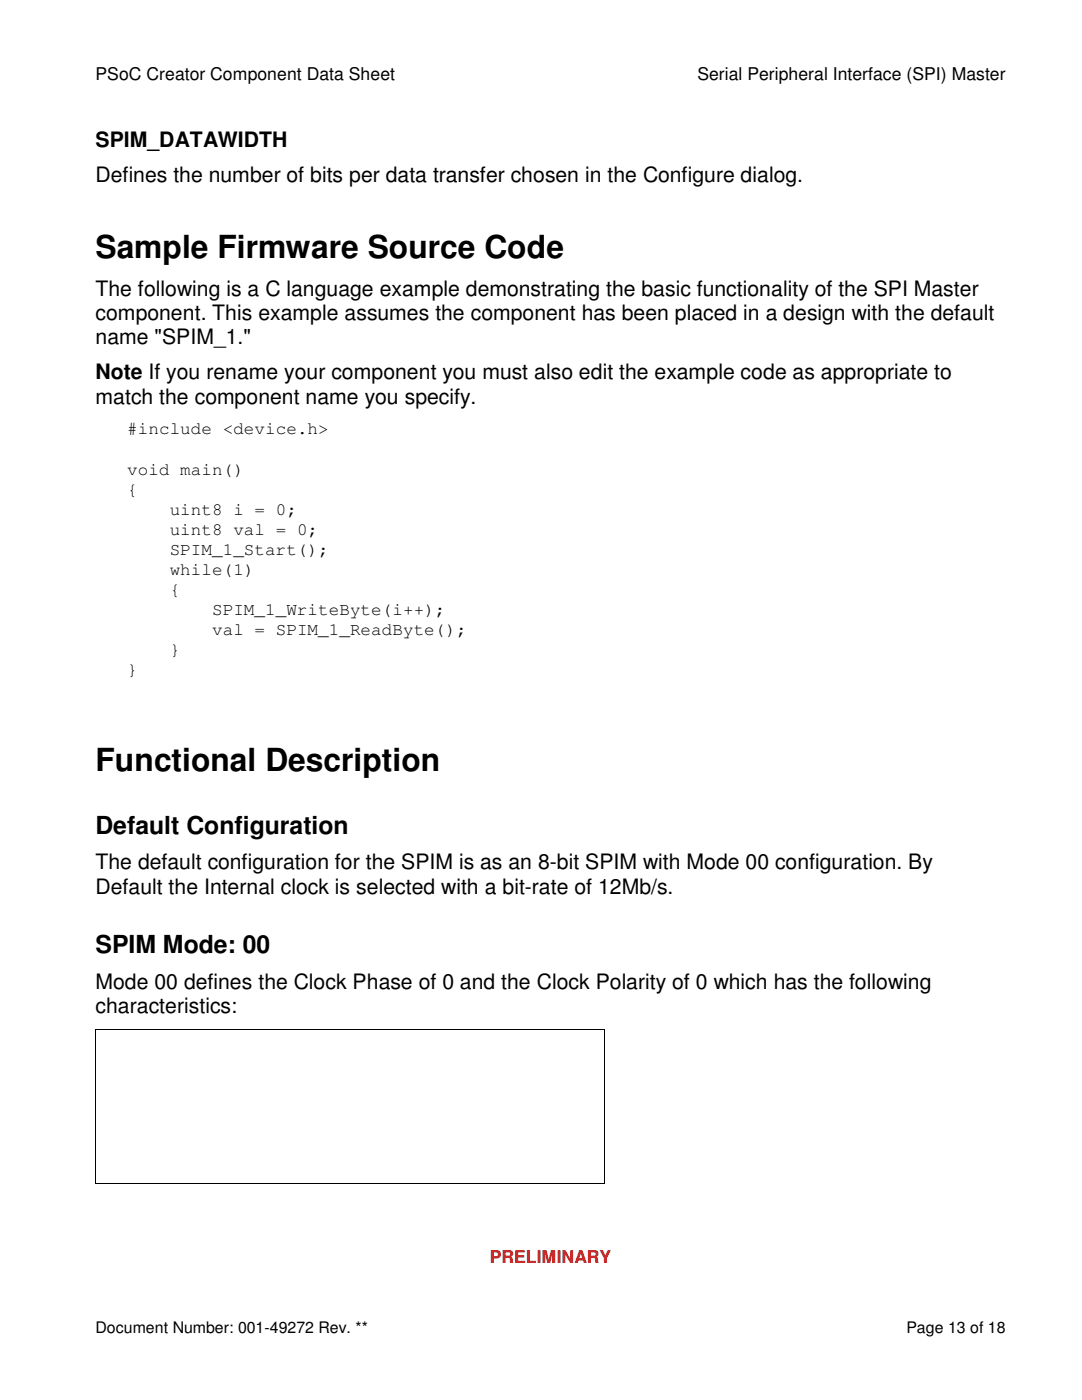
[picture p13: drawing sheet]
<svg xmlns="http://www.w3.org/2000/svg" width="216mm" height="279mm" viewBox="0 0 216 279" stroke-linecap="round" stroke-linejoin="round" font-family="sans-serif">
<defs><g id="words">
<g font-size="6.3">
<text x="19" y="51.6">Sample Firmware Source Code</text>
<text x="19" y="154">Functional Description</text>
</g>
<g font-size="5">
<text x="19" y="166.4">Default Configuration</text>
<text x="19" y="190.2">SPIM Mode: 00</text>
</g>
<g font-size="4.2">
<text x="19" y="29.3">SPIM_DATAWIDTH</text>
<text x="19" y="36.3">Defines the number of bits per data transfer chosen in the Configure dialog.</text>
<text x="19" y="59">The following is a C language example demonstrating the basic functionality of the SPI Master</text>
<text x="19" y="63.9">component. This example assumes the component has been placed in a design with the default</text>
<text x="19" y="68.7">name &quot;SPIM_1.&quot;</text>
<text x="19" y="75.7">Note If you rename your component you must also edit the example code as appropriate to</text>
<text x="19.1" y="80.6">match the component name you specify.</text>
<text x="19" y="173.5">The default configuration for the SPIM is as an 8-bit SPIM with Mode 00 configuration. By</text>
<text x="19" y="178.4">Default the Internal clock is selected with a bit-rate of 12Mb/s.</text>
<text x="19" y="197.4">Mode 00 defines the Clock Phase of 0 and the Clock Polarity of 0 which has the following</text>
<text x="19" y="202.2">characteristics:</text>
</g>
<g font-size="3.5">
<text x="19" y="16">PSoC Creator Component Data Sheet</text>
<text x="139.1" y="16">Serial Peripheral Interface (SPI) Master</text>
<text x="25.4" y="86.7">#include &lt;device.h&gt;</text>
<text x="25.4" y="94.7">void main()</text>
<text x="25.4" y="98.7">{</text>
<text x="33.9" y="102.7">uint8 i = 0;</text>
<text x="33.9" y="106.7">uint8 val = 0;</text>
<text x="33.9" y="110.7">SPIM_1_Start();</text>
<text x="33.9" y="114.7">while(1)</text>
<text x="33.9" y="118.7">{</text>
<text x="42.3" y="122.7">SPIM_1_WriteByte(i++);</text>
<text x="33.9" y="130.7">}</text>
<text x="42.3" y="126.7">val = SPIM_1_ReadByte();</text>
<text x="25.4" y="134.7">}</text>
</g>
<text font-size="3.5" fill="#f00" x="97.7" y="252">PRELIMINARY</text>
<g font-size="3.2">
<text x="19" y="266">Document Number: 001-49272 Rev. **</text>
<text x="180.8" y="266">Page 13 of 18</text>
</g>
</g></defs>
<path d="M19 205.3h.2v.2h-.2zM120.6 205.3h.1v.2h-.1zM19 236h.2v.2h-.2zM120.6 236h.1v.2h-.1z" fill="#000"/>
<path d="M19.1 205.5v30.5M19.2 205.4h101.4M120.6 205.5v30.5M19.2 236.1h101.4" fill="none" stroke="#000" stroke-width=".2"/>
<use href="#words"/>
</svg>
